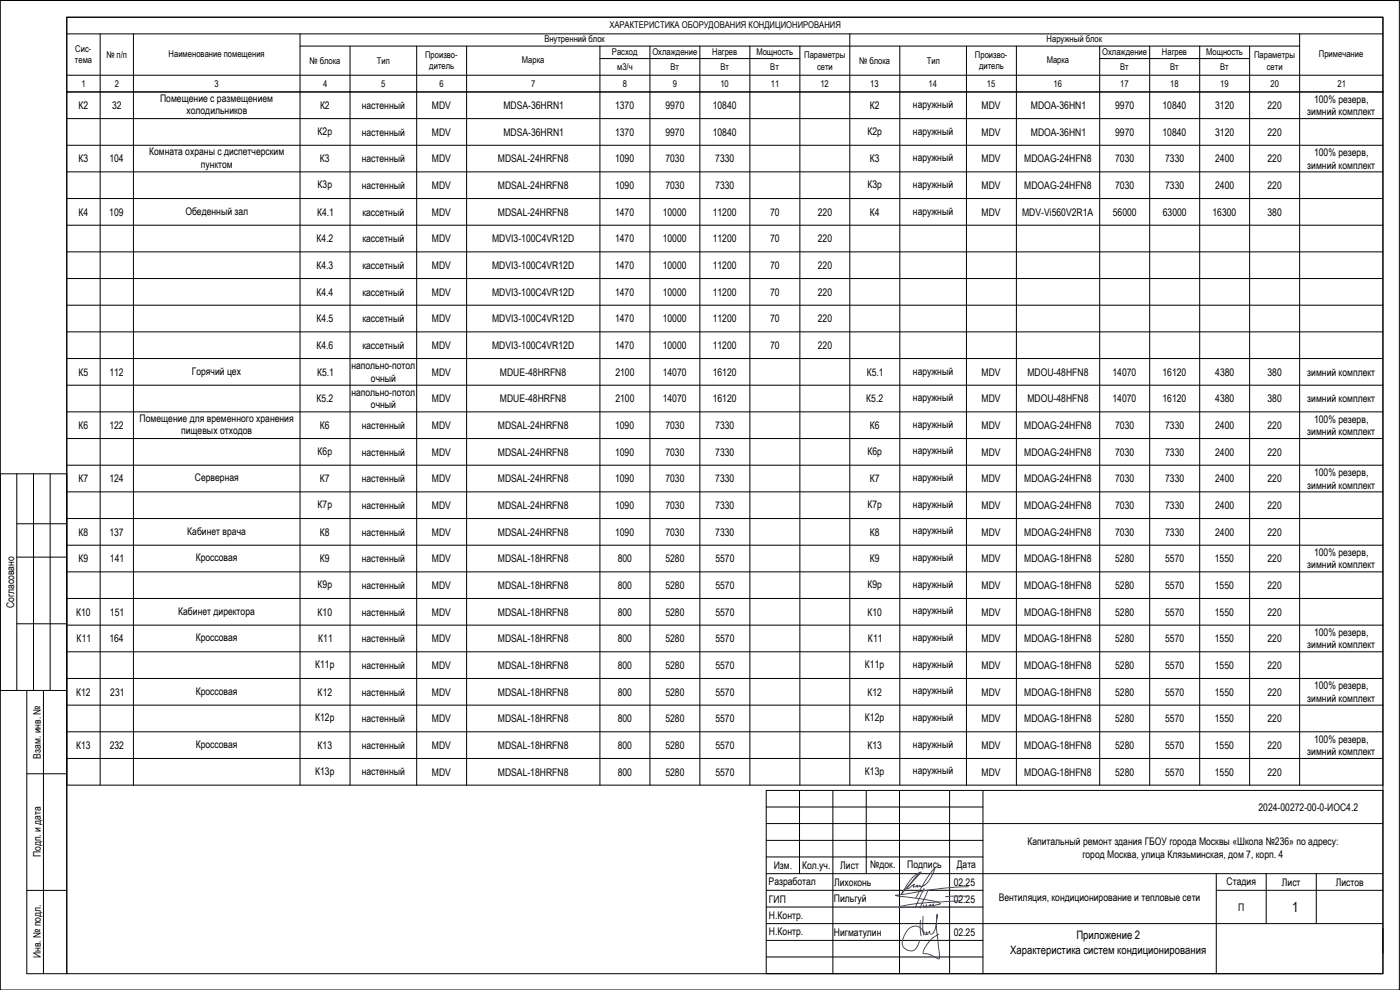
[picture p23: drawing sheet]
<svg xmlns="http://www.w3.org/2000/svg" width="420mm" height="297mm" viewBox="0 0 420 297" stroke-linecap="round" stroke-linejoin="round" font-family="sans-serif">
<defs><g id="words">
<text font-size="4.2" x="387.8" y="273.6">1</text>
<g font-size="3.5">
<text x="323" y="281.8">Приложение 2</text>
<text x="303.1" y="286.2">Характеристика систем кондиционирования</text>
</g>
<g font-size="3.1">
<text x="23.5" y="32.7">К2</text>
<text x="33.6" y="32.7">32</text>
<text x="48" y="30.6">Помещение с размещением</text>
<text x="56" y="34.3">холодильников</text>
<text x="96.1" y="32.7">К2</text>
<text x="108.6" y="32.7">настенный</text>
<text x="129.6" y="32.7">MDV</text>
<text x="151.1" y="32.7">MDSA-36HRN1</text>
<text x="184.6" y="32.7">1370</text>
<text x="199.7" y="32.7">9970</text>
<text x="213.9" y="32.7">10840</text>
<text x="261" y="32.7">К2</text>
<text x="274" y="32.4">наружный</text>
<text x="294.6" y="32.7">MDV</text>
<text x="309.4" y="32.7">MDOA-36HN1</text>
<text x="334.7" y="32.7">9970</text>
<text x="348.9" y="32.7">10840</text>
<text x="364.7" y="32.7">3120</text>
<text x="380.4" y="32.7">220</text>
<text x="392.3" y="34.6">зимний комплект</text>
<text x="394.4" y="30.8">100% резерв,</text>
<text x="95.3" y="40.4">К2р</text>
<text x="108.6" y="40.7">настенный</text>
<text x="129.6" y="40.7">MDV</text>
<text x="151.1" y="40.7">MDSA-36HRN1</text>
<text x="184.6" y="40.7">1370</text>
<text x="199.7" y="40.7">9970</text>
<text x="213.9" y="40.7">10840</text>
<text x="260.3" y="40.4">К2р</text>
<text x="274" y="40.4">наружный</text>
<text x="294.6" y="40.7">MDV</text>
<text x="309.4" y="40.7">MDOA-36HN1</text>
<text x="334.7" y="40.7">9970</text>
<text x="348.9" y="40.7">10840</text>
<text x="364.7" y="40.7">3120</text>
<text x="380.4" y="40.7">220</text>
<text x="44.7" y="46.5">Комната охраны с диспетчерским</text>
<text x="394.4" y="46.8">100% резерв,</text>
<text x="23.5" y="48.7">К3</text>
<text x="32.8" y="48.7">104</text>
<text x="60.2" y="50.3">пунктом</text>
<text x="96" y="48.7">К3</text>
<text x="108.6" y="48.7">настенный</text>
<text x="129.6" y="48.7">MDV</text>
<text x="149.4" y="48.7">MDSAL-24HRFN8</text>
<text x="184.6" y="48.7">1090</text>
<text x="199.7" y="48.7">7030</text>
<text x="214.7" y="48.7">7330</text>
<text x="261" y="48.7">К3</text>
<text x="274" y="48.4">наружный</text>
<text x="294.6" y="48.7">MDV</text>
<text x="307.4" y="48.7">MDOAG-24HFN8</text>
<text x="334.7" y="48.7">7030</text>
<text x="349.7" y="48.7">7330</text>
<text x="364.7" y="48.7">2400</text>
<text x="380.4" y="48.7">220</text>
<text x="392.3" y="50.6">зимний комплект</text>
<text x="95.3" y="56.4">К3р</text>
<text x="108.6" y="56.7">настенный</text>
<text x="129.6" y="56.7">MDV</text>
<text x="149.4" y="56.7">MDSAL-24HRFN8</text>
<text x="184.6" y="56.7">1090</text>
<text x="199.7" y="56.7">7030</text>
<text x="214.7" y="56.7">7330</text>
<text x="260.3" y="56.4">К3р</text>
<text x="274" y="56.4">наружный</text>
<text x="294.6" y="56.7">MDV</text>
<text x="307.4" y="56.7">MDOAG-24HFN8</text>
<text x="334.7" y="56.7">7030</text>
<text x="349.7" y="56.7">7330</text>
<text x="364.7" y="56.7">2400</text>
<text x="380.4" y="56.7">220</text>
<text x="23.5" y="64.7">К4</text>
<text x="32.8" y="64.7">109</text>
<text x="55.6" y="64.5">Обеденный зал</text>
<text x="95.1" y="64.7">К4.1</text>
<text x="108.8" y="64.7">кассетный</text>
<text x="129.6" y="64.7">MDV</text>
<text x="149.4" y="64.7">MDSAL-24HRFN8</text>
<text x="184.6" y="64.7">1470</text>
<text x="198.9" y="64.7">10000</text>
<text x="213.9" y="64.7">11200</text>
<text x="231.1" y="64.7">70</text>
<text x="245.4" y="64.7">220</text>
<text x="261" y="64.7">К4</text>
<text x="274" y="64.4">наружный</text>
<text x="294.6" y="64.7">MDV</text>
<text x="306.8" y="64.7">MDV-Vi560V2R1A</text>
<text x="334" y="64.7">56000</text>
<text x="349" y="64.7">63000</text>
<text x="363.9" y="64.7">16300</text>
<text x="380.4" y="64.7">380</text>
<text x="95" y="72.7">К4.2</text>
<text x="108.8" y="72.7">кассетный</text>
<text x="129.6" y="72.7">MDV</text>
<text x="147.7" y="72.7">MDVI3-100C4VR12D</text>
<text x="184.6" y="72.7">1470</text>
<text x="198.9" y="72.7">10000</text>
<text x="213.9" y="72.7">11200</text>
<text x="231.1" y="72.7">70</text>
<text x="245.4" y="72.7">220</text>
<text x="95" y="80.7">К4.3</text>
<text x="108.8" y="80.7">кассетный</text>
<text x="129.6" y="80.7">MDV</text>
<text x="147.7" y="80.7">MDVI3-100C4VR12D</text>
<text x="184.6" y="80.7">1470</text>
<text x="198.9" y="80.7">10000</text>
<text x="213.9" y="80.7">11200</text>
<text x="231.1" y="80.7">70</text>
<text x="245.4" y="80.7">220</text>
<text x="95" y="88.7">К4.4</text>
<text x="108.8" y="88.7">кассетный</text>
<text x="129.6" y="88.7">MDV</text>
<text x="147.7" y="88.7">MDVI3-100C4VR12D</text>
<text x="184.6" y="88.7">1470</text>
<text x="198.9" y="88.7">10000</text>
<text x="213.9" y="88.7">11200</text>
<text x="231.1" y="88.7">70</text>
<text x="245.4" y="88.7">220</text>
<text x="95" y="96.7">К4.5</text>
<text x="108.8" y="96.7">кассетный</text>
<text x="129.6" y="96.7">MDV</text>
<text x="147.7" y="96.7">MDVI3-100C4VR12D</text>
<text x="184.6" y="96.7">1470</text>
<text x="198.9" y="96.7">10000</text>
<text x="213.9" y="96.7">11200</text>
<text x="231.1" y="96.7">70</text>
<text x="245.4" y="96.7">220</text>
<text x="95" y="104.7">К4.6</text>
<text x="108.8" y="104.7">кассетный</text>
<text x="129.6" y="104.7">MDV</text>
<text x="147.7" y="104.7">MDVI3-100C4VR12D</text>
<text x="184.6" y="104.7">1470</text>
<text x="198.9" y="104.7">10000</text>
<text x="213.9" y="104.7">11200</text>
<text x="231.1" y="104.7">70</text>
<text x="245.4" y="104.7">220</text>
<text x="23.5" y="112.7">К5</text>
<text x="32.8" y="112.7">112</text>
<text x="57.6" y="112.4">Горячий цех</text>
<text x="95.1" y="112.7">К5.1</text>
<text x="105.5" y="110.8">напольно-потол</text>
<text x="129.6" y="112.7">MDV</text>
<text x="150.1" y="112.7">MDUE-48HRFN8</text>
<text x="184.7" y="112.7">2100</text>
<text x="198.9" y="112.7">14070</text>
<text x="213.9" y="112.7">16120</text>
<text x="260.1" y="112.7">К5.1</text>
<text x="274" y="112.4">наружный</text>
<text x="294.6" y="112.7">MDV</text>
<text x="308.3" y="112.7">MDOU-48HFN8</text>
<text x="333.9" y="112.7">14070</text>
<text x="348.9" y="112.7">16120</text>
<text x="364.7" y="112.7">4380</text>
<text x="380.4" y="112.7">380</text>
<text x="392.3" y="112.7">зимний комплект</text>
<text x="105.5" y="118.8">напольно-потол</text>
<text x="111.3" y="114.6">очный</text>
<text x="95" y="120.7">К5.2</text>
<text x="111.3" y="122.6">очный</text>
<text x="129.6" y="120.7">MDV</text>
<text x="150.1" y="120.7">MDUE-48HRFN8</text>
<text x="184.7" y="120.7">2100</text>
<text x="198.9" y="120.7">14070</text>
<text x="213.9" y="120.7">16120</text>
<text x="260" y="120.7">К5.2</text>
<text x="274" y="120.4">наружный</text>
<text x="294.6" y="120.7">MDV</text>
<text x="308.3" y="120.7">MDOU-48HFN8</text>
<text x="333.9" y="120.7">14070</text>
<text x="348.9" y="120.7">16120</text>
<text x="364.7" y="120.7">4380</text>
<text x="380.4" y="120.7">380</text>
<text x="392.3" y="120.7">зимний комплект</text>
<text x="23.5" y="128.7">К6</text>
<text x="32.8" y="128.7">122</text>
<text x="41.9" y="126.5">Помещение для временного хранения</text>
<text x="54.4" y="130.3">пищевых отходов</text>
<text x="96" y="128.7">К6</text>
<text x="108.6" y="128.7">настенный</text>
<text x="129.6" y="128.7">MDV</text>
<text x="149.4" y="128.7">MDSAL-24HRFN8</text>
<text x="184.6" y="128.7">1090</text>
<text x="199.7" y="128.7">7030</text>
<text x="214.7" y="128.7">7330</text>
<text x="261" y="128.7">К6</text>
<text x="274" y="128.4">наружный</text>
<text x="294.6" y="128.7">MDV</text>
<text x="307.4" y="128.7">MDOAG-24HFN8</text>
<text x="334.7" y="128.7">7030</text>
<text x="349.7" y="128.7">7330</text>
<text x="364.7" y="128.7">2400</text>
<text x="380.4" y="128.7">220</text>
<text x="392.3" y="130.6">зимний комплект</text>
<text x="394.4" y="126.8">100% резерв,</text>
<text x="95.3" y="136.4">К6р</text>
<text x="108.6" y="136.7">настенный</text>
<text x="129.6" y="136.7">MDV</text>
<text x="149.4" y="136.7">MDSAL-24HRFN8</text>
<text x="184.6" y="136.7">1090</text>
<text x="199.7" y="136.7">7030</text>
<text x="214.7" y="136.7">7330</text>
<text x="260.3" y="136.4">К6р</text>
<text x="274" y="136.4">наружный</text>
<text x="294.6" y="136.7">MDV</text>
<text x="307.4" y="136.7">MDOAG-24HFN8</text>
<text x="334.7" y="136.7">7030</text>
<text x="349.7" y="136.7">7330</text>
<text x="364.7" y="136.7">2400</text>
<text x="380.4" y="136.7">220</text>
<text x="394.4" y="142.8">100% резерв,</text>
<text x="23.5" y="144.7">К7</text>
<text x="32.8" y="144.7">124</text>
<text x="58.5" y="144.4">Серверная</text>
<text x="96" y="144.7">К7</text>
<text x="108.6" y="144.7">настенный</text>
<text x="129.6" y="144.7">MDV</text>
<text x="149.4" y="144.7">MDSAL-24HRFN8</text>
<text x="184.6" y="144.7">1090</text>
<text x="199.7" y="144.7">7030</text>
<text x="214.7" y="144.7">7330</text>
<text x="261" y="144.7">К7</text>
<text x="274" y="144.4">наружный</text>
<text x="294.6" y="144.7">MDV</text>
<text x="307.4" y="144.7">MDOAG-24HFN8</text>
<text x="334.7" y="144.7">7030</text>
<text x="349.7" y="144.7">7330</text>
<text x="364.7" y="144.7">2400</text>
<text x="380.4" y="144.7">220</text>
<text x="392.3" y="146.6">зимний комплект</text>
<text x="95.3" y="152.4">К7р</text>
<text x="108.6" y="152.7">настенный</text>
<text x="129.6" y="152.7">MDV</text>
<text x="149.4" y="152.7">MDSAL-24HRFN8</text>
<text x="184.6" y="152.7">1090</text>
<text x="199.7" y="152.7">7030</text>
<text x="214.7" y="152.7">7330</text>
<text x="260.3" y="152.4">К7р</text>
<text x="274" y="152.4">наружный</text>
<text x="294.6" y="152.7">MDV</text>
<text x="307.4" y="152.7">MDOAG-24HFN8</text>
<text x="334.7" y="152.7">7030</text>
<text x="349.7" y="152.7">7330</text>
<text x="364.7" y="152.7">2400</text>
<text x="380.4" y="152.7">220</text>
<text x="23.5" y="160.7">К8</text>
<text x="32.8" y="160.7">137</text>
<text x="56.2" y="160.4">Кабинет врача</text>
<text x="96" y="160.7">К8</text>
<text x="108.6" y="160.7">настенный</text>
<text x="129.6" y="160.7">MDV</text>
<text x="149.4" y="160.7">MDSAL-24HRFN8</text>
<text x="184.6" y="160.7">1090</text>
<text x="199.7" y="160.7">7030</text>
<text x="214.7" y="160.7">7330</text>
<text x="261" y="160.7">К8</text>
<text x="274" y="160.4">наружный</text>
<text x="294.6" y="160.7">MDV</text>
<text x="307.4" y="160.7">MDOAG-24HFN8</text>
<text x="334.7" y="160.7">7030</text>
<text x="349.7" y="160.7">7330</text>
<text x="364.7" y="160.7">2400</text>
<text x="380.4" y="160.7">220</text>
<text x="394.4" y="166.8">100% резерв,</text>
<text x="23.5" y="168.7">К9</text>
<text x="33" y="168.7">141</text>
<text x="58.7" y="168.4">Кроссовая</text>
<text x="96" y="168.7">К9</text>
<text x="108.6" y="168.7">настенный</text>
<text x="129.6" y="168.7">MDV</text>
<text x="149.4" y="168.7">MDSAL-18HRFN8</text>
<text x="185.4" y="168.7">800</text>
<text x="199.7" y="168.7">5280</text>
<text x="214.7" y="168.7">5570</text>
<text x="261" y="168.7">К9</text>
<text x="274" y="168.4">наружный</text>
<text x="294.6" y="168.7">MDV</text>
<text x="307.4" y="168.7">MDOAG-18HFN8</text>
<text x="334.7" y="168.7">5280</text>
<text x="349.7" y="168.7">5570</text>
<text x="364.6" y="168.7">1550</text>
<text x="380.4" y="168.7">220</text>
<text x="392.3" y="170.6">зимний комплект</text>
<text x="95.3" y="176.4">К9р</text>
<text x="108.6" y="176.7">настенный</text>
<text x="129.6" y="176.7">MDV</text>
<text x="149.4" y="176.7">MDSAL-18HRFN8</text>
<text x="185.4" y="176.7">800</text>
<text x="199.7" y="176.7">5280</text>
<text x="214.7" y="176.7">5570</text>
<text x="260.3" y="176.4">К9р</text>
<text x="274" y="176.4">наружный</text>
<text x="294.6" y="176.7">MDV</text>
<text x="307.4" y="176.7">MDOAG-18HFN8</text>
<text x="334.7" y="176.7">5280</text>
<text x="349.7" y="176.7">5570</text>
<text x="364.6" y="176.7">1550</text>
<text x="380.4" y="176.7">220</text>
<text x="4.3" y="182.5" transform="rotate(-90 4.3 182.5)">Согласовано</text>
<text x="22.8" y="184.7">К10</text>
<text x="33" y="184.7">151</text>
<text x="53.5" y="184.4">Кабинет директора</text>
<text x="95.3" y="184.7">К10</text>
<text x="108.6" y="184.7">настенный</text>
<text x="129.6" y="184.7">MDV</text>
<text x="149.4" y="184.7">MDSAL-18HRFN8</text>
<text x="185.4" y="184.7">800</text>
<text x="199.7" y="184.7">5280</text>
<text x="214.7" y="184.7">5570</text>
<text x="260.3" y="184.7">К10</text>
<text x="274" y="184.4">наружный</text>
<text x="294.6" y="184.7">MDV</text>
<text x="307.4" y="184.7">MDOAG-18HFN8</text>
<text x="334.7" y="184.7">5280</text>
<text x="349.7" y="184.7">5570</text>
<text x="364.6" y="184.7">1550</text>
<text x="380.4" y="184.7">220</text>
<text x="394.4" y="190.8">100% резерв,</text>
<text x="23" y="192.7">К11</text>
<text x="32.8" y="192.7">164</text>
<text x="58.7" y="192.4">Кроссовая</text>
<text x="95.5" y="192.7">К11</text>
<text x="108.6" y="192.7">настенный</text>
<text x="129.6" y="192.7">MDV</text>
<text x="149.4" y="192.7">MDSAL-18HRFN8</text>
<text x="185.4" y="192.7">800</text>
<text x="199.7" y="192.7">5280</text>
<text x="214.7" y="192.7">5570</text>
<text x="260.5" y="192.7">К11</text>
<text x="274" y="192.4">наружный</text>
<text x="294.6" y="192.7">MDV</text>
<text x="307.4" y="192.7">MDOAG-18HFN8</text>
<text x="334.7" y="192.7">5280</text>
<text x="349.7" y="192.7">5570</text>
<text x="364.6" y="192.7">1550</text>
<text x="380.4" y="192.7">220</text>
<text x="392.3" y="194.6">зимний комплект</text>
<text x="94.6" y="200.4">К11р</text>
<text x="108.6" y="200.7">настенный</text>
<text x="129.6" y="200.7">MDV</text>
<text x="149.4" y="200.7">MDSAL-18HRFN8</text>
<text x="185.4" y="200.7">800</text>
<text x="199.7" y="200.7">5280</text>
<text x="214.7" y="200.7">5570</text>
<text x="259.6" y="200.4">К11р</text>
<text x="274" y="200.4">наружный</text>
<text x="294.6" y="200.7">MDV</text>
<text x="307.4" y="200.7">MDOAG-18HFN8</text>
<text x="334.7" y="200.7">5280</text>
<text x="349.7" y="200.7">5570</text>
<text x="364.6" y="200.7">1550</text>
<text x="380.4" y="200.7">220</text>
<text x="22.8" y="208.7">К12</text>
<text x="33.1" y="208.7">231</text>
<text x="58.7" y="208.4">Кроссовая</text>
<text x="95.3" y="208.7">К12</text>
<text x="108.6" y="208.7">настенный</text>
<text x="129.6" y="208.7">MDV</text>
<text x="149.4" y="208.7">MDSAL-18HRFN8</text>
<text x="185.4" y="208.7">800</text>
<text x="199.7" y="208.7">5280</text>
<text x="214.7" y="208.7">5570</text>
<text x="260.3" y="208.7">К12</text>
<text x="274" y="208.4">наружный</text>
<text x="294.6" y="208.7">MDV</text>
<text x="307.4" y="208.7">MDOAG-18HFN8</text>
<text x="334.7" y="208.7">5280</text>
<text x="349.7" y="208.7">5570</text>
<text x="364.6" y="208.7">1550</text>
<text x="380.4" y="208.7">220</text>
<text x="394.4" y="206.8">100% резерв,</text>
<text x="392.3" y="210.6">зимний комплект</text>
<text x="94.6" y="216.4">К12р</text>
<text x="108.6" y="216.7">настенный</text>
<text x="129.6" y="216.7">MDV</text>
<text x="149.4" y="216.7">MDSAL-18HRFN8</text>
<text x="185.4" y="216.7">800</text>
<text x="199.7" y="216.7">5280</text>
<text x="214.7" y="216.7">5570</text>
<text x="259.6" y="216.4">К12р</text>
<text x="274" y="216.4">наружный</text>
<text x="294.6" y="216.7">MDV</text>
<text x="307.4" y="216.7">MDOAG-18HFN8</text>
<text x="334.7" y="216.7">5280</text>
<text x="349.7" y="216.7">5570</text>
<text x="364.6" y="216.7">1550</text>
<text x="380.4" y="216.7">220</text>
<text x="12.3" y="227.6" transform="rotate(-90 12.3 227.6)">Взам. инв. №</text>
<text x="22.8" y="224.7">К13</text>
<text x="32.9" y="224.7">232</text>
<text x="58.7" y="224.4">Кроссовая</text>
<text x="95.3" y="224.7">К13</text>
<text x="108.6" y="224.7">настенный</text>
<text x="129.6" y="224.7">MDV</text>
<text x="149.4" y="224.7">MDSAL-18HRFN8</text>
<text x="185.4" y="224.7">800</text>
<text x="199.7" y="224.7">5280</text>
<text x="214.7" y="224.7">5570</text>
<text x="260.3" y="224.7">К13</text>
<text x="274" y="224.4">наружный</text>
<text x="294.6" y="224.7">MDV</text>
<text x="307.4" y="224.7">MDOAG-18HFN8</text>
<text x="334.7" y="224.7">5280</text>
<text x="349.7" y="224.7">5570</text>
<text x="364.6" y="224.7">1550</text>
<text x="380.4" y="224.7">220</text>
<text x="392.3" y="226.6">зимний комплект</text>
<text x="394.4" y="222.8">100% резерв,</text>
<text x="94.6" y="232.4">К13р</text>
<text x="108.6" y="232.7">настенный</text>
<text x="129.6" y="232.7">MDV</text>
<text x="149.4" y="232.7">MDSAL-18HRFN8</text>
<text x="185.4" y="232.7">800</text>
<text x="199.7" y="232.7">5280</text>
<text x="214.7" y="232.7">5570</text>
<text x="259.6" y="232.4">К13р</text>
<text x="274" y="232.4">наружный</text>
<text x="294.6" y="232.7">MDV</text>
<text x="307.4" y="232.7">MDOAG-18HFN8</text>
<text x="334.7" y="232.7">5280</text>
<text x="349.7" y="232.7">5570</text>
<text x="364.6" y="232.7">1550</text>
<text x="380.4" y="232.7">220</text>
<text x="377.7" y="243.3">2024-00272-00-0-ИОС4.2</text>
<text x="12.3" y="257.2" transform="rotate(-90 12.3 257.2)">Подп. и дата</text>
<text x="308.3" y="253.6">Капитальный ремонт здания ГБОУ города Москвы «Школа №236» по адресу:</text>
<text x="324.8" y="257.3">город Москва, улица Клязьминская, дом 7, корп. 4</text>
<text x="232.2" y="260.7">Изм.</text>
<text x="240.7" y="260.7">Кол.уч.</text>
<text x="252.2" y="260.7">Лист</text>
<text x="261.2" y="260.5">№док.</text>
<text x="272.3" y="260.5">Подпись</text>
<text x="287.1" y="260.5">Дата</text>
<text x="230.7" y="265.6">Разработал</text>
<text x="250.4" y="265.9">Лихоконь</text>
<text x="286.2" y="265.9">02.25</text>
<text x="368.1" y="265.5">Стадия</text>
<text x="384.7" y="265.7">Лист</text>
<text x="400.9" y="265.7">Листов</text>
<text x="230.8" y="270.9">ГИП</text>
<text x="230.8" y="275.6">Н.Контр.</text>
<text x="250.3" y="270.6">Пильгуй</text>
<text x="286.2" y="270.9">02.25</text>
<text x="299.7" y="270.5">Вентиляция, кондиционирование и тепловые сети</text>
<text x="371.6" y="273.2">П</text>
<text x="230.8" y="280.6">Н.Контр.</text>
<text x="250.3" y="280.9">Нигматулин</text>
<text x="286.2" y="281">02.25</text>
<text x="12.3" y="287.5" transform="rotate(-90 12.3 287.5)">Инв. № подл.</text>
</g>
<g font-size="2.8">
<text x="182.9" y="8.4">ХАРАКТЕРИСТИКА ОБОРУДОВАНИЯ КОНДИЦИОНИРОВАНИЯ</text>
<text x="22.6" y="15.7">Сис-</text>
<text x="31.9" y="17.4">№ п/п</text>
<text x="50.6" y="17.1">Наименование помещения</text>
<text x="127.6" y="17.3">Произво-</text>
<text x="163.4" y="12.7">Внутренний блок</text>
<text x="183.6" y="16.5">Расход</text>
<text x="195.8" y="16.5">Охлаждение</text>
<text x="213.7" y="16.4">Нагрев</text>
<text x="227" y="16.4">Мощность</text>
<text x="241.4" y="17.5">Параметры</text>
<text x="292.6" y="17.3">Произво-</text>
<text x="314.1" y="12.7">Наружный блок</text>
<text x="330.8" y="16.5">Охлаждение</text>
<text x="348.7" y="16.4">Нагрев</text>
<text x="362" y="16.4">Мощность</text>
<text x="376.4" y="17.5">Параметры</text>
<text x="395.8" y="17.1">Примечание</text>
<text x="22.5" y="19">тема</text>
<text x="92.9" y="19.2">№ блока</text>
<text x="113.1" y="19.2">Тип</text>
<text x="128.8" y="20.7">дитель</text>
<text x="156.6" y="18.9">Марка</text>
<text x="185.2" y="21.1">м3/ч</text>
<text x="201.2" y="21.1">Вт</text>
<text x="216.2" y="21.1">Вт</text>
<text x="231.2" y="21.1">Вт</text>
<text x="245.2" y="20.9">сети</text>
<text x="257.9" y="19.2">№ блока</text>
<text x="278.1" y="19.2">Тип</text>
<text x="293.8" y="20.7">дитель</text>
<text x="314.1" y="18.9">Марка</text>
<text x="336.2" y="21.1">Вт</text>
<text x="351.2" y="21.1">Вт</text>
<text x="366.2" y="21.1">Вт</text>
<text x="380.2" y="20.9">сети</text>
<text x="24.5" y="26.1">1</text>
<text x="34.4" y="26.1">2</text>
<text x="64.4" y="26.1">3</text>
<text x="96.9" y="26.1">4</text>
<text x="114.4" y="26.1">5</text>
<text x="131.9" y="26.1">6</text>
<text x="159.4" y="26.1">7</text>
<text x="186.9" y="26.1">8</text>
<text x="201.9" y="26.1">9</text>
<text x="216.2" y="26.1">10</text>
<text x="231.4" y="26.1">11</text>
<text x="246.2" y="26.1">12</text>
<text x="261.2" y="26.1">13</text>
<text x="278.7" y="26.1">14</text>
<text x="296.2" y="26.1">15</text>
<text x="316.2" y="26.1">16</text>
<text x="336.2" y="26.1">17</text>
<text x="351.2" y="26.1">18</text>
<text x="366.2" y="26.1">19</text>
<text x="381.3" y="26.1">20</text>
<text x="401.4" y="26.1">21</text>
</g>
</g></defs>
<!-- layer: 0 -->
<g fill="none" stroke="#000" stroke-width=".3">
<path d="M0 .1h420v296.9h-420zM20 5.2h395v286.9h-395zM20 5.2h395v230.4h-395v-208h395h-395zM20 10.2h395M30.1 10.2v225.4M40 10.2v225.4M90 13.8h300M90 10.2v225.4M105.1 13.8v221.8M125.1 13.8v221.8M140 13.8v221.8M180 17.6h60.1"/>
<path d="M180 13.8v221.8M195.1 13.8v221.8M210 13.8v221.8M225 13.8v221.8M240.1 13.8v221.8M255 10.2v225.4M270 13.8v221.8M290 13.8v221.8M305 13.8v221.8M330 17.6h45M330 13.8v221.8M345 13.8v221.8"/>
<path d="M360 13.8v221.8M375 13.8v221.8M390 10.2v225.4M419.9 .2h-419.9v296.8M20 22.6h395M20 35.6h395M20 43.6h395M20 51.6h395M20 59.6h395M20 67.6h395M20 75.6h395M20 83.6h395"/>
<path d="M20 91.6h395M20 99.6h395M20 107.6h395M20 115.6h395M20 123.6h395M20 131.6h395M20 139.6h395M20 147.6h395M20 155.6h395M20 163.6h395M20 171.6h395M20 179.6h395"/>
<path d="M20 187.6h395M20 195.6h395M20 203.6h395M20 211.6h395M20 219.6h395M20 227.6h395"/>
</g>
<g fill="none" stroke="#000" stroke-width=".3">
<path d="M5 142.2v65M5 157.1h15M10.1 142.2v65M15 142.2v65M5 167.2h15M5 187.2h15M8 207.2v84.9h12v-149.9h-20v65h20M13 207.2v84.9M8 232.2h12M230 237.2h185v54.9h-185zM239.9 237.2v24.9M250 237.2v54.9"/>
<path d="M260 237.2v24.9M270 237.2v54.9M285 237.2v54.9M295 237.2v54.9M230 247.1h185M230 252.1h65M230 257.1h65M230 242.1h65M8 267.2h12M230 267.1h65M230 262.1h185M230 277.1h185"/>
<path d="M230 272.1h65M365 267.1h50M365 262.1v30M380 262.1v15M395 262.1v15M415 278.6v7.4M230 287.1h65M230 282.2h65"/>
</g>
<path d="M276.2 276.2v2.3l.3 2.3M277.1 274.9l-.2 3.7 .3 1.9a2.69 2.69 0 0 0-2.1-2.6 2.69 2.69 0 0 0-3 1.5 4.5 4.5 0 0 0-1 4.7 2.36 2.36 0 0 0 2.4 1.3 2.36 2.36 0 0 0 2-1.8l.5-1.5M277.4 266.6l-2.7 5.5M277.5 279.6l.2 .8a.47 .47 0 0 0 .5-.2 .47 .47 0 0 0-.1-.6l.1 .6 .4 .2M278.5 267l-2.3 5.4 .1-.2-.4-.1-4.8 .2-1.4-.1 2.8-.7 3.2-.5 12.7-.8M278.7 279.9l.3-.5v.5a.6 .6 0 0 0 .6 .4 .6 .6 0 0 0 .6-.5 14.8 14.8 0 0 0 1.1-5.4v-.1a24.6 24.6 0 0 0 .3 8.9l.4 3.8-.3 .7a13.7 13.7 0 0 0-4.6-1.7 8.6 8.6 0 0 1 4.6-5.7M290.3 268.9l-6.6 .1M290.6 266.1a160 160 0 0 0-20.5 2.4l-1.4 .2 8.9 1.2a12.5 12.5 0 0 1 4.6 1.1v.1a1.14 1.14 0 0 1-1.3 .4l-.8 .4-.1-.4 .2-.3-.2 .3-.8 .4v-.6a1.11 1.11 0 0 1-1.3 .7l.2-.5-.2 .4-.8 .4 .1-.8" fill="none" stroke="#00f" stroke-width=".3"/>
<!-- layer: 0 -->
<path d="M275.6 262.2l-5 5.9 .5-.8a11.3 11.3 0 0 1 4.9-5.6h.4l-4.2 4.9 .6-.1 1.5-1.2-.1 .9 1.2-.6-.2 .5 .1 .1 .8-.6a.27 .27 0 0 0 0 .4 .27 .27 0 0 0 .4 0 4.8 4.8 0 0 0 3.1-3.2l.9-2.2a19.9 19.9 0 0 0-4 5.7l-1.6 3.1" fill="none" stroke="#00f" stroke-width=".3"/>
<use href="#words"/>
</svg>
